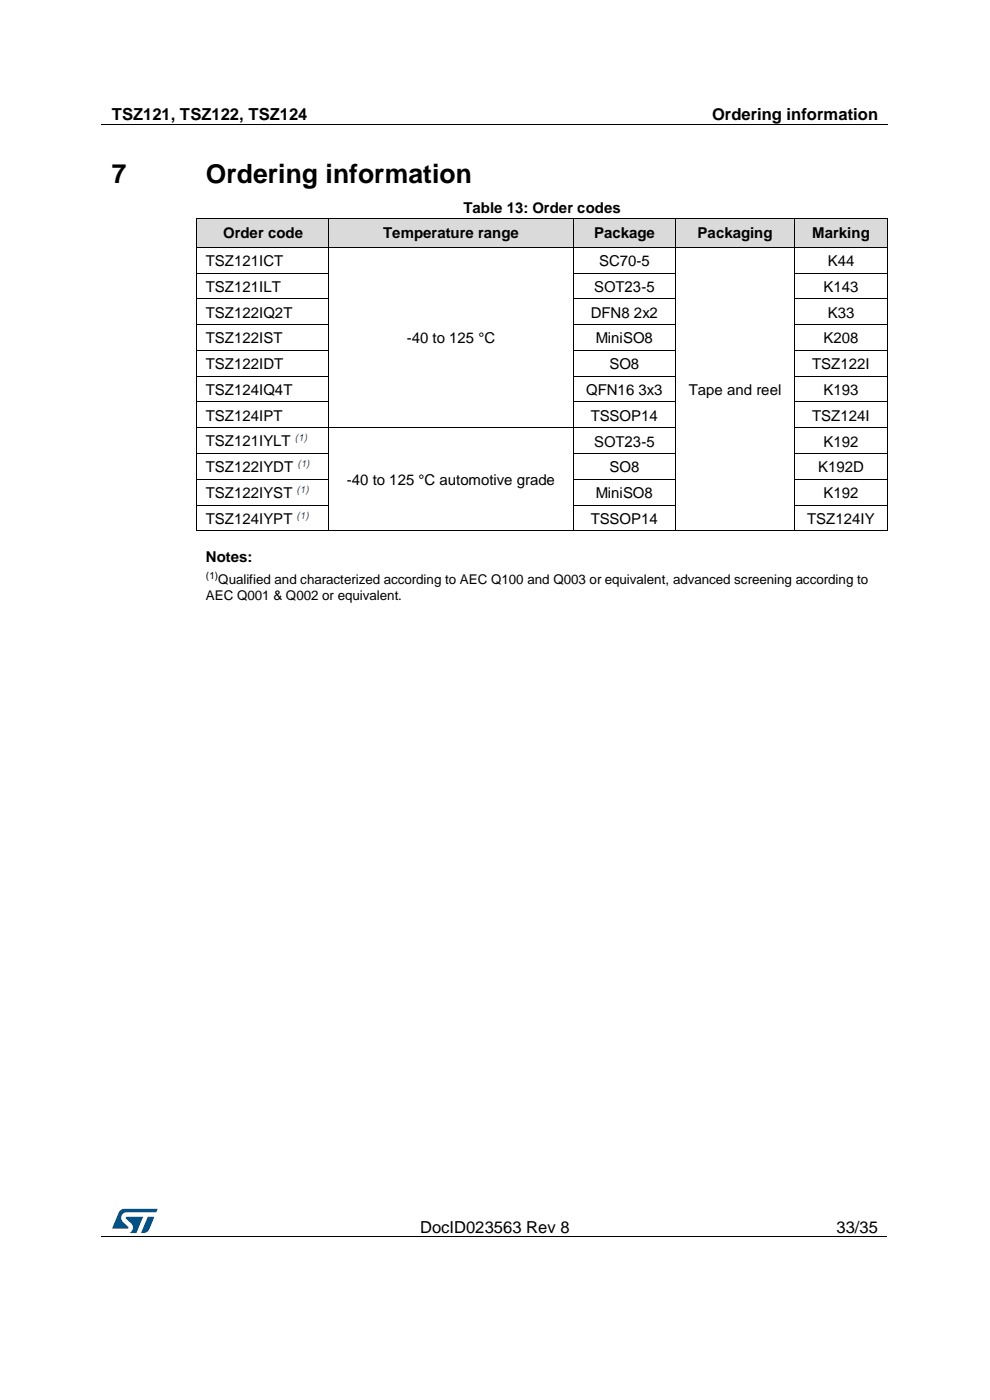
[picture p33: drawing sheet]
<svg xmlns="http://www.w3.org/2000/svg" width="210mm" height="297mm" viewBox="0 0 210 297" stroke-linecap="round" stroke-linejoin="round" font-family="sans-serif">
<defs><g id="words">
<g font-size="5.6">
<text x="23.7" y="38.9">7</text>
<text x="43.7" y="38.9">Ordering information</text>
</g>
<g font-size="3.5">
<text x="23.7" y="25.5">TSZ121, TSZ122, TSZ124</text>
<text x="151" y="25.5">Ordering information</text>
<text x="89.1" y="261.5">DocID023563 Rev 8</text>
<text x="177.5" y="261.5">33/35</text>
</g>
<g font-size="3.2">
<text x="98.3" y="45.2">Table 13: Order codes</text>
<text x="47.3" y="50.5">Order code</text>
<text x="81.3" y="50.5">Temperature range</text>
<text x="126" y="50.5">Package</text>
<text x="148" y="50.5">Packaging</text>
<text x="172.3" y="50.5">Marking</text>
<text x="43.7" y="56.5">TSZ121ICT</text>
<text x="127.1" y="56.5">SC70-5</text>
<text x="175.6" y="56.5">K44</text>
<text x="43.7" y="61.9">TSZ121ILT</text>
<text x="126" y="61.9">SΟΤ23-5</text>
<text x="174.7" y="61.9">K143</text>
<text x="43.7" y="67.4">TSZ122IQ2T</text>
<text x="125.3" y="67.4">DFN8 2x2</text>
<text x="175.6" y="67.4">K33</text>
<text x="43.7" y="72.9">TSZ122IST</text>
<text x="86.3" y="72.9">-40 to 125 °C</text>
<text x="126.4" y="72.9">MiniSO8</text>
<text x="174.7" y="72.9">K208</text>
<text x="43.7" y="78.3">TSZ122IDT</text>
<text x="43.7" y="83.8">TSZ124IQ4T</text>
<text x="124.3" y="83.8">QFN16 3x3</text>
<text x="129.3" y="78.3">SO8</text>
<text x="146.1" y="83.8">Tape and reel</text>
<text x="172.3" y="78.3">TSZ122I</text>
<text x="174.7" y="83.8">K193</text>
<text x="43.7" y="89.3">TSZ124IPT</text>
<text x="125.3" y="89.3">TSSOP14</text>
<text x="172.3" y="89.3">TSZ124I</text>
<text x="43.7" y="94.7">TSZ121IYLT</text>
<text x="126" y="94.7">SΟΤ23-5</text>
<text x="174.7" y="94.7">K192</text>
<text x="43.7" y="100.2">TSZ122IYDT</text>
<text x="129.3" y="100.2">SO8</text>
<text x="173.6" y="100.2">K192D</text>
<text x="43.7" y="105.6">TSZ122IYST</text>
<text x="73.6" y="103">-40 to 125 °C automotive grade</text>
<text x="126.4" y="105.7">MiniSO8</text>
<text x="174.7" y="105.7">K192</text>
<text x="43.7" y="111.1">TSZ124IYPT</text>
<text x="125.3" y="111.1">TSSOP14</text>
<text x="171.2" y="111.1">TSZ124IY</text>
<text x="43.7" y="119.2">Notes:</text>
</g>
<g font-size="2.8">
<text x="46.3" y="124">Qualified and characterized according to AEC Q100 and Q003 or equivalent, advanced screening according to</text>
<text x="43.7" y="127.3">AEC Q001 &amp; Q002 or equivalent.</text>
</g>
<g font-size="2.1" fill="#00f">
<text x="62.5" y="93.6">(1)</text>
<text x="63.1" y="99.1">(1)</text>
<text x="62.9" y="104.6">(1)</text>
<text x="62.9" y="110">(1)</text>
</g>
<text font-size="2.1" x="43.7" y="122.9">(1)</text>
</g></defs>
<path d="M21.5 26.5h166.7" fill="none" stroke="#000" stroke-width=".21"/>
<path d="M104.4 26.4h.2v.1h-.2z" fill="#000"/>
<g fill="#dadada">
<path d="M41.8 46.4h27.9v6h-27.9z" fill-rule="evenodd"/>
<path d="M69.8 46.4h51.8v6h-51.8z" fill-rule="evenodd"/>
<path d="M121.7 46.4h21.6v6h-21.6z" fill-rule="evenodd"/>
<path d="M143.3 46.4h25.3v6h-25.3z" fill-rule="evenodd"/>
<path d="M168.7 46.4h19.5v6h-19.5z" fill-rule="evenodd"/>
</g>
<g fill="#dadada">
<path d="M43.7 46.4h24.1v6h-24.1z"/>
<path d="M71.6 46.4h48.1v6h-48.1z"/>
<path d="M123.5 46.4h17.9v6h-17.9z"/>
<path d="M145.2 46.4h21.5v6h-21.5z"/>
<path d="M170.5 46.4h15.8v6h-15.8z"/>
</g>
<g fill="#000">
<path d="M41.7 52.4h.2v.1h-.2zM41.7 57.9h.2v.1h-.2zM41.7 46.3l.1 .1zM41.9 52.4h.1v.1h-.1zM69.6 52.4h.2v.1h-.2zM69.6 57.9h.2v.1h-.2zM69.7 46.3l.1 .1zM69.8 52.4h.2v.1h-.2zM121.5 52.4h.2v.1h-.2zM121.5 57.9h.2v.1h-.2zM121.5 46.3l.1 .1zM121.7 52.4h.1v.1h-.1z"/>
<path d="M143.2 52.4h.2v.1h-.2zM143.2 57.9h.2v.1h-.2zM143.3 46.3v.1zM143.4 52.4h.2v.1h-.2zM168.5 52.4h.2v.1h-.2zM168.5 57.9h.2v.1h-.2zM168.6 46.3l.1 .1zM168.7 52.4h.2v.1h-.2zM188.1 52.4h.2v.1h-.2zM188.1 57.9h.2v.1h-.2zM188.2 46.3l.1 .1zM41.7 63.3h.2v.2h-.2z"/>
<path d="M41.7 68.8h.2v.2h-.2zM41.7 74.3h.2v.1h-.2zM41.7 79.7h.2v.2h-.2zM69.6 63.3h.2v.2h-.2zM69.6 68.8h.2v.2h-.2zM69.6 74.3h.2v.1h-.2zM69.6 79.7h.2v.2h-.2zM121.5 63.3h.2v.2h-.2zM121.5 68.8h.2v.2h-.2zM121.5 74.3h.2v.1h-.2zM121.5 79.7h.2v.2h-.2zM143.2 63.3h.2v.2h-.2z"/>
<path d="M143.2 68.8h.2v.2h-.2zM143.2 74.3h.2v.1h-.2zM143.2 79.7h.2v.2h-.2zM168.5 63.3h.2v.2h-.2zM168.5 68.8h.2v.2h-.2zM168.5 74.3h.2v.1h-.2zM168.5 79.7h.2v.2h-.2zM188.1 63.3h.2v.2h-.2zM188.1 68.8h.2v.2h-.2zM188.1 74.3h.2v.1h-.2zM188.1 79.7h.2v.2h-.2zM41.7 85.2h.2v.1h-.2z"/>
<path d="M41.7 90.7h.2v.1h-.2zM41.7 96.1h.2v.2h-.2zM69.6 85.2h.2v.1h-.2zM69.6 90.7h.2v.1h-.2zM69.6 96.1h.2v.2h-.2zM121.5 85.2h.2v.1h-.2zM121.5 90.7h.2v.1h-.2zM121.5 96.1h.2v.2h-.2zM143.2 85.2h.2v.1h-.2zM143.2 90.7h.2v.1h-.2zM143.2 96.1h.2v.2h-.2zM168.5 85.2h.2v.1h-.2z"/>
<path d="M168.5 90.7h.2v.1h-.2zM168.5 96.1h.2v.2h-.2zM188.1 85.2h.2v.1h-.2zM188.1 90.7h.2v.1h-.2zM188.1 96.1h.2v.2h-.2zM41.7 101.6h.2v.2h-.2zM41.7 107.1h.2v.1h-.2zM41.7 112.5h.2v.2h-.2zM69.6 101.6h.2v.2h-.2zM69.6 107.1h.2v.1h-.2zM69.6 112.5h.2v.2h-.2zM121.5 101.6h.2v.2h-.2z"/>
<path d="M121.5 107.1h.2v.1h-.2zM121.5 112.5h.2v.2h-.2zM143.2 101.6h.2v.2h-.2zM143.2 107.1h.2v.1h-.2zM143.2 112.5h.2v.2h-.2zM168.5 101.6h.2v.2h-.2zM168.5 107.1h.2v.1h-.2zM168.5 112.5h.2v.2h-.2zM188.1 101.6h.2v.2h-.2zM188.1 107.1h.2v.1h-.2zM188.1 112.5h.2v.2h-.2zM61.6 262.3h.1v.2h-.1z"/>
<path d="M148 262.3h.1v.2h-.1z"/>
</g>
<g fill="none" stroke="#000" stroke-width=".21">
<path d="M41.8 46.4v6M41.8 52.5v5.4M41.8 58v5.3M41.8 46.4h27.9M41.9 58h27.7M42 52.5h27.6M69.7 46.4v6M69.7 52.5v5.4M69.7 58v5.3M69.8 46.4h51.7M70 52.5h51.5M121.6 46.4v6"/>
<path d="M121.6 52.5v5.4M121.6 58v5.3M121.6 46.4h21.7M121.7 58h21.5M121.8 52.5h21.4M143.3 46.4v6M143.3 52.5v5.4M143.3 58v5.3M143.3 46.4h25.3M143.6 52.5h24.9M168.6 46.4v6M168.6 52.5v5.4"/>
<path d="M168.6 58v5.3M168.7 46.4h19.5M168.7 58h19.4M168.9 52.5h19.2M188.2 46.4v6M188.2 52.5v5.4M188.2 58v5.3M41.8 63.5v5.3M41.8 69v5.3M41.8 74.4v5.3M41.8 79.9v5.3M41.9 63.4h27.7"/>
<path d="M41.9 68.9h27.7M41.9 74.3h27.7M41.9 79.8h27.7M69.7 63.5v5.3M69.7 69v5.3M69.7 74.4v5.3M69.7 79.9v5.3M121.6 63.5v5.3M121.6 69v5.3M121.6 74.4v5.3M121.6 79.9v5.3M121.7 63.4h21.5"/>
<path d="M121.7 68.9h21.5M121.7 74.3h21.5M121.7 79.8h21.5M143.3 63.5v5.3M143.3 69v5.3M143.3 74.4v5.3M143.3 79.9v5.3M168.6 63.5v5.3M168.6 69v5.3M168.6 74.4v5.3M168.6 79.9v5.3M168.7 63.4h19.4"/>
<path d="M168.7 68.9h19.4M168.7 74.3h19.4M168.7 79.8h19.4M188.2 63.5v5.3M188.2 69v5.3M188.2 74.4v5.3M188.2 79.9v5.3M41.8 85.3v5.4M41.8 90.8v5.3M41.8 96.3v5.3M41.9 85.3h27.7M41.9 90.8h27.7"/>
<path d="M41.9 96.2h27.7M69.7 85.3v5.4M69.7 90.8v5.3M69.7 96.3v5.3M69.8 90.8h51.7M121.6 85.3v5.4M121.6 90.8v5.3M121.6 96.3v5.3M121.7 85.3h21.5M121.7 90.8h21.5M121.7 96.2h21.5M143.3 85.3v5.4"/>
<path d="M143.3 90.8v5.3M143.3 96.3v5.3M168.6 85.3v5.4M168.6 90.8v5.3M168.6 96.3v5.3M168.7 85.3h19.4M168.7 90.8h19.4M168.7 96.2h19.4M188.2 85.3v5.4M188.2 90.8v5.3M188.2 96.3v5.3M41.8 101.8v5.3"/>
<path d="M41.8 107.2v5.3M41.9 101.7h27.7M41.9 107.1h27.7M41.9 112.6h27.7M69.7 101.8v5.3M69.7 107.2v5.3M69.8 112.6h51.7M121.6 101.8v5.3M121.6 107.2v5.3M121.7 101.7h21.5M121.7 107.1h21.5M121.7 112.6h21.5"/>
<path d="M143.3 101.8v5.3M143.3 107.2v5.3M143.4 112.6h25.1M168.6 101.8v5.3M168.6 107.2v5.3M168.7 101.7h19.4M168.7 107.1h19.4M168.7 112.6h19.4M188.2 101.8v5.3M188.2 107.2v5.3M21.5 262.4h166.7"/>
</g>
<g fill="#005288">
<path d="M25.4 256.9l.6-.4h.4h7l-.3 .7h-6.2a1.18 1.18 0 0 0-1.1 .7 1.18 1.18 0 0 0 .2 1.3l1.2 1.1v.3h-3.4z"/>
<path d="M31.4 258.2h1.3l-1 2.6a1.31 1.31 0 0 1-1.7 .7z"/>
<path d="M26.7 258.2h3.6l-1.4 3.4h-1.4a1.29 1.29 0 0 0 .4-2l-1.2-1.1z"/>
</g>
<use href="#words"/>
</svg>
